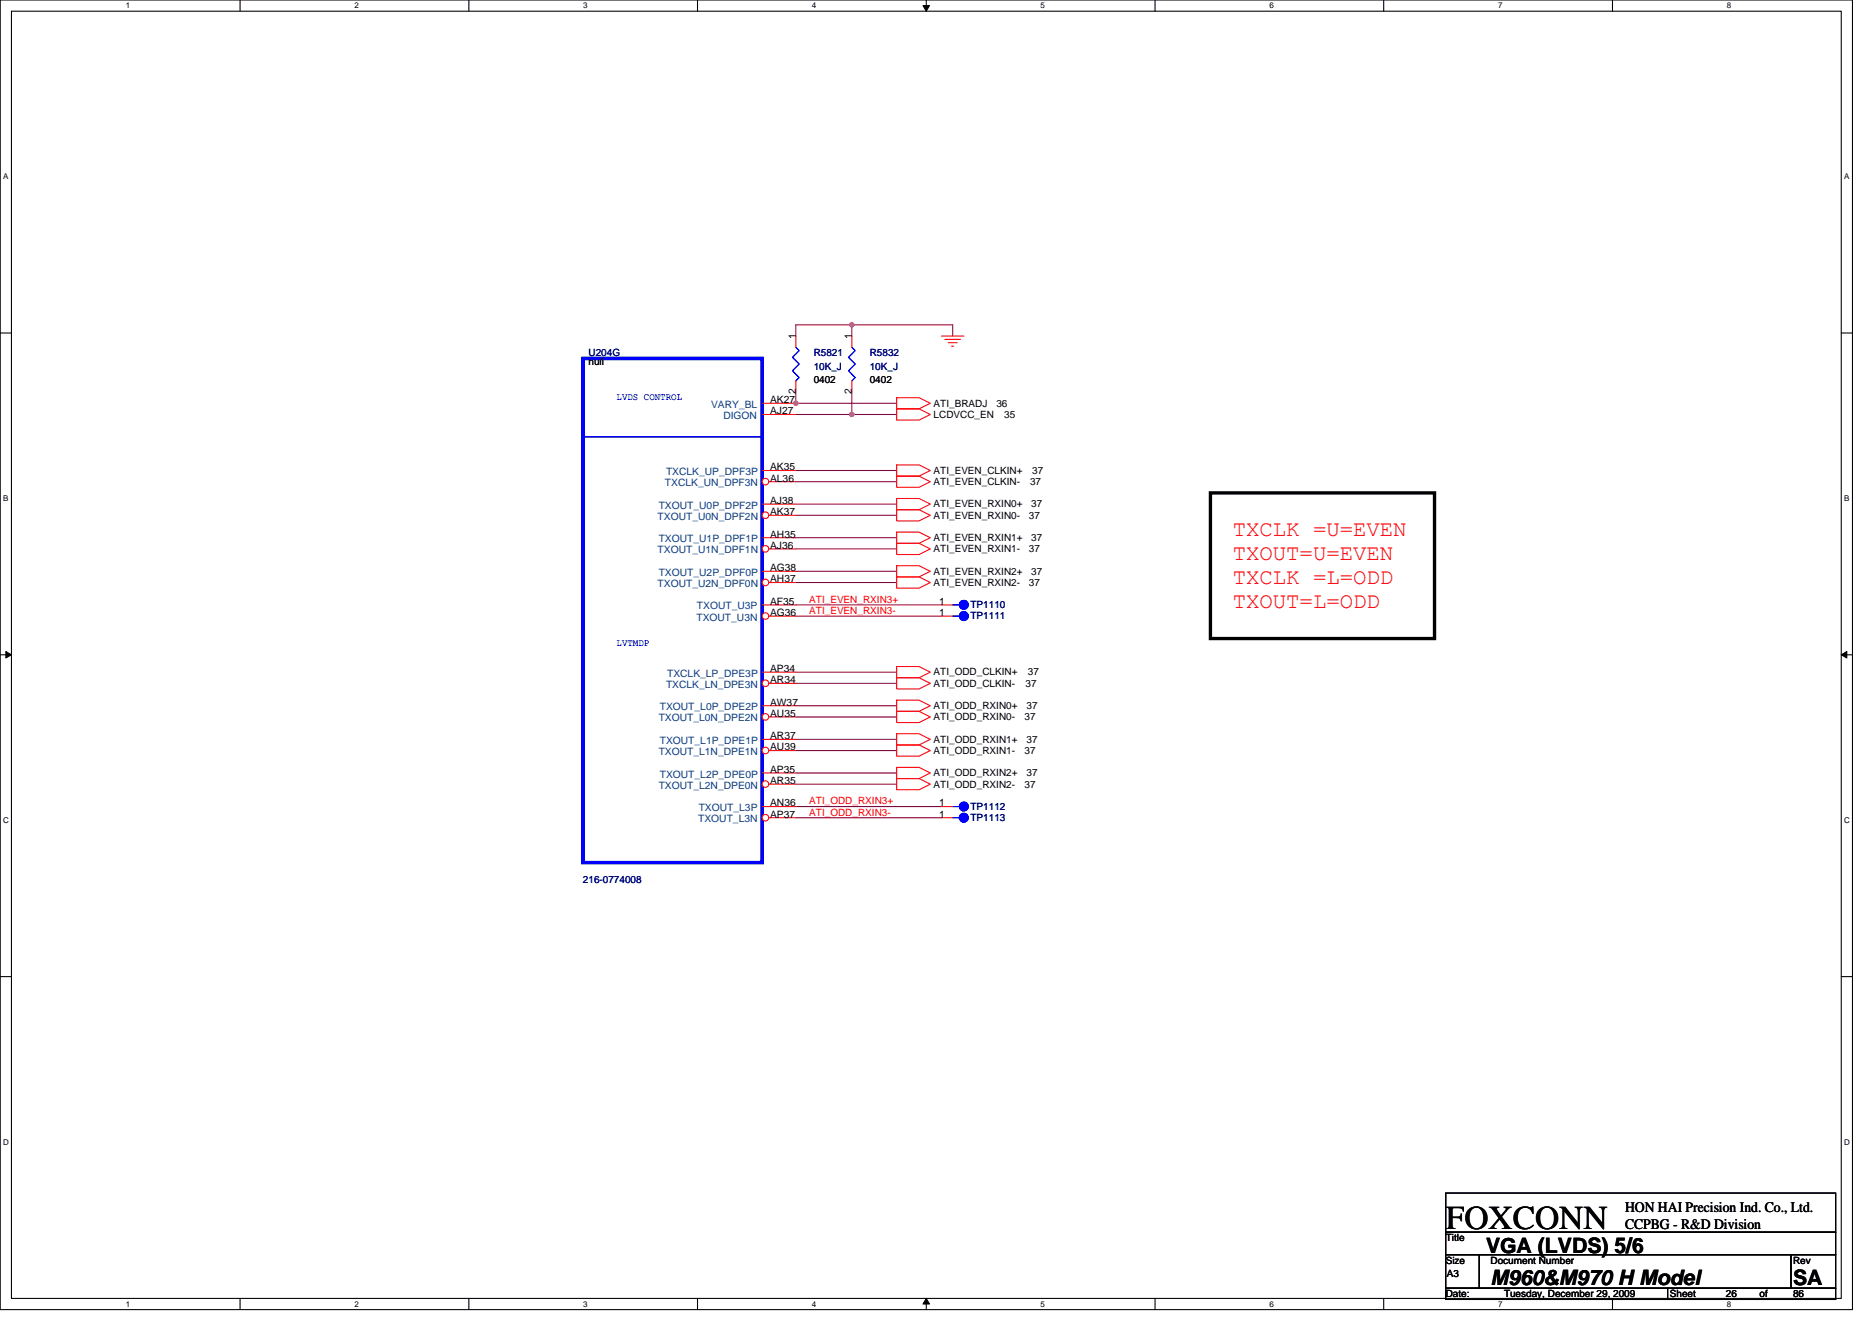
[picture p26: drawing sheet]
<svg xmlns="http://www.w3.org/2000/svg" width="297mm" height="210mm" viewBox="0 0 297 210" stroke-linecap="round" stroke-linejoin="round" font-family="sans-serif">
<defs><g id="words">
<text font-size="5.3" x="229.4" y="195">FOXCONN</text>
<g font-size="3.5" fill="#f00">
<text x="195.6" y="85.1">TXCLK =U=EVEN</text>
<text x="195.6" y="88.9">TXOUT=U=EVEN</text>
<text x="195.6" y="92.6">TXCLK =L=ODD</text>
<text x="195.6" y="96.4">TXOUT=L=ODD</text>
</g>
<g font-size="3.4">
<text x="235.8" y="198.9">VGA (LVDS) 5/6</text>
<text x="236.5" y="204">M960&amp;M970 H Model</text>
<text x="284.5" y="204">SA</text>
</g>
<g font-size="2.3">
<text x="257.8" y="192.3">HON HAI Precision Ind. Co., Ltd.</text>
<text x="257.8" y="195">CCPBG - R&amp;D Division</text>
</g>
<g font-size="1.6">
<text x="126.3" y="53.9" transform="rotate(-90 126.3 53.9)">1</text>
<text x="135.1" y="53.9" transform="rotate(-90 135.1 53.9)">1</text>
<text x="93.4" y="58">null</text>
<text x="122.2" y="64">AK27</text>
<text x="122.2" y="65.8">AJ27</text>
<text x="126.3" y="62.6" transform="rotate(-90 126.3 62.6)">2</text>
<text x="129.1" y="60.8">0402</text>
<text x="135.1" y="62.6" transform="rotate(-90 135.1 62.6)">2</text>
<text x="138" y="60.8">0402</text>
<text x="148.1" y="64.5">ATI_BRADJ</text>
<text x="158.1" y="64.5">36</text>
<text x="148.1" y="66.3">LCDVCC_EN</text>
<text x="159.3" y="66.3">35</text>
<text x="122.2" y="74.7">AK35</text>
<text x="122.2" y="76.4">AL36</text>
<text x="148.1" y="75.2">ATI_EVEN_CLKIN+</text>
<text x="148.1" y="77">ATI_EVEN_CLKIN-</text>
<text x="163.4" y="77">37</text>
<text x="163.8" y="75.2">37</text>
<text x="122.2" y="80">AJ38</text>
<text x="122.2" y="81.8">AK37</text>
<text x="148.1" y="80.5">ATI_EVEN_RXIN0+</text>
<text x="148.1" y="82.3">ATI_EVEN_RXIN0-</text>
<text x="163.3" y="82.3">37</text>
<text x="163.6" y="80.5">37</text>
<text x="122.2" y="85.3">AH35</text>
<text x="122.2" y="87.1">AJ36</text>
<text x="148.1" y="85.9">ATI_EVEN_RXIN1+</text>
<text x="148.1" y="87.7">ATI_EVEN_RXIN1-</text>
<text x="163.3" y="87.7">37</text>
<text x="163.6" y="85.9">37</text>
<text x="122.2" y="90.7">AG38</text>
<text x="122.2" y="92.4">AH37</text>
<text x="122.2" y="96">AF35</text>
<text x="148.1" y="91.2">ATI_EVEN_RXIN2+</text>
<text x="148.1" y="93">ATI_EVEN_RXIN2-</text>
<text x="149" y="96">1</text>
<text x="163.3" y="93">37</text>
<text x="163.6" y="91.2">37</text>
<text x="122.2" y="97.8">AG36</text>
<text x="149" y="97.8">1</text>
<text x="122.2" y="106.7">AP34</text>
<text x="148.1" y="107.2">ATI_ODD_CLKIN+</text>
<text x="163.1" y="107.2">37</text>
<text x="122.2" y="108.4">AR34</text>
<text x="122.2" y="113.8">AU35</text>
<text x="122.2" y="112">AW37</text>
<text x="148.1" y="109">ATI_ODD_CLKIN-</text>
<text x="148.1" y="112.5">ATI_ODD_RXIN0+</text>
<text x="162.7" y="109">37</text>
<text x="162.9" y="112.5">37</text>
<text x="122.2" y="119.1">AU39</text>
<text x="122.2" y="117.3">AR37</text>
<text x="148.1" y="114.3">ATI_ODD_RXIN0-</text>
<text x="148.1" y="117.9">ATI_ODD_RXIN1+</text>
<text x="148.1" y="119.7">ATI_ODD_RXIN1-</text>
<text x="162.6" y="114.3">37</text>
<text x="162.6" y="119.7">37</text>
<text x="162.9" y="117.9">37</text>
<text x="122.2" y="124.4">AR35</text>
<text x="122.2" y="122.7">AP35</text>
<text x="148.1" y="123.2">ATI_ODD_RXIN2+</text>
<text x="148.1" y="125">ATI_ODD_RXIN2-</text>
<text x="162.6" y="125">37</text>
<text x="162.9" y="123.2">37</text>
<text x="122.2" y="129.8">AP37</text>
<text x="122.2" y="128">AN36</text>
<text x="149" y="129.8">1</text>
<text x="149" y="128">1</text>
<text x="229.4" y="197">Title</text>
<text x="229.4" y="200.6">Size</text>
<text x="229.6" y="202.7">A3</text>
<text x="236.5" y="200.6">Document Number</text>
<text x="284.5" y="200.6">Rev</text>
<text x="229.4" y="205.9">Date:</text>
<text x="238.7" y="205.9">Tuesday, December 29, 2009</text>
<text x="265" y="205.9">Sheet</text>
<text x="273.9" y="205.9">26</text>
<text x="279.2" y="205.9">of</text>
<text x="284.5" y="205.9">86</text>
</g>
<g font-size="1.6" fill="#000080">
<text x="93.4" y="56.5">U204G</text>
<text x="129.1" y="56.5">R5821</text>
<text x="129.1" y="58.7">10K_J</text>
<text x="138" y="56.5">R5832</text>
<text x="138" y="58.7">10K_J</text>
<text x="154" y="96.5">TP1110</text>
<text x="154" y="98.3">TP1111</text>
<text x="154" y="130.3">TP1113</text>
<text x="154" y="128.5">TP1112</text>
<text x="92.5" y="140.1">216-0774008</text>
</g>
<g font-size="1.6" fill="#00f">
<text x="97.8" y="63.5">LVDS CONTROL</text>
<text x="97.8" y="102.6">LVTMDP</text>
</g>
<g font-size="1.6" fill="#004080">
<text x="112.8" y="64.7">VARY_BL</text>
<text x="114.8" y="66.5">DIGON</text>
<text x="105.5" y="77.2">TXCLK_UN_DPF3N</text>
<text x="105.7" y="75.4">TXCLK_UP_DPF3P</text>
<text x="104.3" y="82.5">TXOUT_U0N_DPF2N</text>
<text x="104.5" y="80.7">TXOUT_U0P_DPF2P</text>
<text x="104.3" y="87.8">TXOUT_U1N_DPF1N</text>
<text x="104.5" y="86.1">TXOUT_U1P_DPF1P</text>
<text x="104.3" y="93.2">TXOUT_U2N_DPF0N</text>
<text x="104.5" y="91.4">TXOUT_U2P_DPF0P</text>
<text x="110.5" y="98.5">TXOUT_U3N</text>
<text x="110.6" y="96.7">TXOUT_U3P</text>
<text x="105.9" y="107.4">TXCLK_LP_DPE3P</text>
<text x="104.7" y="112.7">TXOUT_L0P_DPE2P</text>
<text x="105.7" y="109.2">TXCLK_LN_DPE3N</text>
<text x="104.5" y="114.5">TXOUT_L0N_DPE2N</text>
<text x="104.5" y="119.8">TXOUT_L1N_DPE1N</text>
<text x="104.7" y="118.1">TXOUT_L1P_DPE1P</text>
<text x="104.5" y="125.2">TXOUT_L2N_DPE0N</text>
<text x="104.7" y="123.4">TXOUT_L2P_DPE0P</text>
<text x="110.8" y="130.5">TXOUT_L3N</text>
<text x="110.9" y="128.7">TXOUT_L3P</text>
</g>
<g font-size="1.6" fill="#f00">
<text x="128.4" y="95.7">ATI_EVEN_RXIN3+</text>
<text x="128.4" y="97.4">ATI_EVEN_RXIN3-</text>
<text x="128.4" y="127.7">ATI_ODD_RXIN3+</text>
<text x="128.4" y="129.4">ATI_ODD_RXIN3-</text>
</g>
<g font-size="1.3">
<text x="20" y="1.3">1</text>
<text x="56.2" y="1.3">2</text>
<text x="92.5" y="1.3">3</text>
<text x="128.8" y="1.3">4</text>
<text x="165.1" y="1.3">5</text>
<text x="201.4" y="1.3">6</text>
<text x="237.7" y="1.3">7</text>
<text x="274" y="1.3">8</text>
<text x=".5" y="28.4">A</text>
<text x="292.6" y="28.4">A</text>
<text x=".5" y="79.5">B</text>
<text x="292.6" y="79.5">B</text>
<text x=".5" y="130.6">C</text>
<text x="292.6" y="130.6">C</text>
<text x=".5" y="181.7">D</text>
<text x="292.6" y="181.7">D</text>
<text x="20" y="207.4">1</text>
<text x="56.2" y="207.4">2</text>
<text x="92.5" y="207.4">3</text>
<text x="128.8" y="207.4">4</text>
<text x="165.1" y="207.4">5</text>
<text x="201.4" y="207.4">6</text>
<text x="237.7" y="207.4">7</text>
<text x="274" y="207.4">8</text>
</g>
</g></defs>
<path d="M0 0h293.9v207.9h-293.9zM1.8 1.8h290.4v204.3h-290.4z" fill="none" stroke="#000" stroke-width=".17"/>
<g fill="#fff">
<path d="M20 .2h.7v1.4h-.7z"/>
<path d="M20 206.3h.7v1.4h-.7z"/>
</g>
<path d="M38.1 0v1.8M38.1 206.1v1.8" fill="none" stroke="#000" stroke-width=".17"/>
<g fill="#fff">
<path d="M56.2 .2h.7v1.4h-.7z"/>
<path d="M56.2 206.3h.7v1.4h-.7z"/>
</g>
<path d="M74.4 0v1.8M74.4 206.1v1.8" fill="none" stroke="#000" stroke-width=".17"/>
<g fill="#fff">
<path d="M92.5 .2h.7v1.4h-.7z"/>
<path d="M92.5 206.3h.7v1.4h-.7z"/>
</g>
<path d="M110.7 0v1.8M110.7 206.1v1.8" fill="none" stroke="#000" stroke-width=".17"/>
<g fill="#fff">
<path d="M128.8 .2h.7v1.4h-.7z"/>
<path d="M128.8 206.3h.7v1.4h-.7z"/>
</g>
<path d="M147 0v1.8M147 206.1v1.8" fill="none" stroke="#000" stroke-width=".17"/>
<path d="M146.4 .9h1.1l-.5 .9zM147 206.1l.5 .9h-1.1z" fill="#000" stroke="#000" stroke-width=".16"/>
<g fill="#fff">
<path d="M165.1 .2h.7v1.4h-.7z"/>
<path d="M165.1 206.3h.7v1.4h-.7z"/>
</g>
<path d="M183.3 0v1.8M183.3 206.1v1.8" fill="none" stroke="#000" stroke-width=".17"/>
<g fill="#fff">
<path d="M201.4 .2h.7v1.4h-.7z"/>
<path d="M201.4 206.3h.7v1.4h-.7z"/>
</g>
<path d="M219.6 0v1.8M219.6 206.1v1.8" fill="none" stroke="#000" stroke-width=".17"/>
<g fill="#fff">
<path d="M237.7 .2h.7v1.4h-.7z"/>
<path d="M237.7 206.3h.7v1.4h-.7z"/>
</g>
<path d="M255.9 0v1.8M255.9 206.1v1.8" fill="none" stroke="#000" stroke-width=".17"/>
<g fill="#fff">
<path d="M274 .2h.7v1.4h-.7z"/>
<path d="M274 206.3h.7v1.4h-.7z"/>
<path d="M.5 27.3h.8v1.4h-.8z"/>
<path d="M292.6 27.3h.9v1.4h-.9z"/>
<path d="M.5 78.4h.8v1.4h-.8z"/>
<path d="M292.6 78.4h.9v1.4h-.9z"/>
</g>
<path d="M0 52.9h1.8M292.2 52.9h1.7" fill="none" stroke="#000" stroke-width=".17"/>
<g fill="#fff">
<path d="M.5 129.5h.9v1.4h-.9z"/>
<path d="M292.6 129.5h.9v1.4h-.9z"/>
</g>
<path d="M0 103.9h1.8M292.2 103.9h1.7" fill="none" stroke="#000" stroke-width=".17"/>
<path d="M.9 103.4l.9 .5-.9 .5zM292.2 103.9l.8-.5v1z" fill="#000" stroke="#000" stroke-width=".16"/>
<g fill="#fff">
<path d="M.5 180.5h.9v1.4h-.9z"/>
<path d="M292.6 180.5h.9v1.4h-.9z"/>
</g>
<path d="M0 155h1.8M292.2 155h1.7M229.4 189.4h61.9v6.2h-61.9zM229.4 195.6h61.9v3.5h-61.9zM229.4 199.1h5.3v5.4h-5.3zM234.7 199.1h49.5v5.4h-49.5zM284.2 199.1h7.1v5.4h-7.1zM229.4 204.5h35.2v1.7h-35.2zM264.6 204.5h26.7v1.7h-26.7z" fill="none" stroke="#000" stroke-width=".17"/>
<g fill="none" stroke="#800040" stroke-width=".17">
<path d="M126.3 53.3v-1.7h8.9v1.7M135.2 51.6h16v1.7M126.3 62.2v1.8h16M126.3 65.8h8.9M126.3 74.7h16M126.3 76.5h16M135.2 65.8h7.1M135.2 62.2v3.6M126.3 90.7h16M126.3 92.5h16M126.3 80h16M126.3 81.8h16"/>
<path d="M126.3 85.3h16M126.3 87.1h16M126.3 96h23.1M126.3 97.8h23.1M126.3 106.7h16M126.3 108.5h16M126.3 112h16M126.3 113.8h16M126.3 117.3h16M126.3 119.1h16M126.3 124.5h16M126.3 122.7h16"/>
<path d="M126.3 128h23.1M126.3 129.8h23.1"/>
</g>
<g fill="#f0f" stroke="#f0f" stroke-width=".17">
<circle cx="135.2" cy="65.8" r=".35"/>
<circle cx="135.2" cy="51.5" r=".35"/>
<circle cx="126.3" cy="64" r=".35"/>
</g>
<g fill="none" stroke="#f00" stroke-width=".17">
<path d="M135.2 53.3v1.8M149.4 53.3h3.5M149.9 53.9h2.5M150.4 54.4h1.5M151 54.9h.3M120.9 65.8h5.4M135.2 60.5v1.7M142.3 64.9h3.5l1.8 .9-1.8 .9h-3.5zM142.3 63.1h3.5l1.8 .9-1.8 .9h-3.5zM142.3 73.8h3.5l1.8 .9-1.8 .9h-3.5zM142.3 75.6h3.5l1.8 .9-1.8 .8h-3.5zM142.3 79.1h3.5l1.8 .9-1.8 .9h-3.5z"/>
<path d="M142.3 89.8h3.5l1.8 .9-1.8 .9h-3.5zM142.3 91.6h3.5l1.8 .9-1.8 .8h-3.5zM142.3 80.9h3.5l1.8 .9-1.8 .9h-3.5zM142.3 84.5h3.5l1.8 .8-1.8 .9h-3.5zM142.3 86.2h3.5l1.8 .9-1.8 .9h-3.5zM142.3 105.8h3.5l1.8 .9-1.8 .9h-3.5zM142.3 107.6h3.5l1.8 .9-1.8 .8h-3.5zM142.3 111.1h3.5l1.8 .9-1.8 .9h-3.5zM142.3 112.9h3.5l1.8 .9-1.8 .9h-3.5zM142.3 116.5h3.5l1.8 .8-1.8 .9h-3.5zM142.3 118.2h3.5l1.8 .9-1.8 .9h-3.5zM142.3 121.8h3.5l1.8 .9-1.8 .9h-3.5z"/>
<path d="M142.3 123.6h3.5l1.8 .9-1.8 .8h-3.5z"/>
</g>
<path d="M192.1 78.2h35.5v23.1h-35.5z" fill="none" stroke="#000" stroke-width=".53"/>
<path d="M135.2 55.1l.5 .5-1.1 1.1 1.1 1.1-1.1 1 1.1 1.1-.5 .6M92.5 69.3h28.4" fill="none" stroke="#00f" stroke-width=".17"/>
<path d="M92.5 56.9h28.4v80h-28.4z" fill="none" stroke="#00f" stroke-width=".53"/>
<circle cx="121.5" cy="108.4" r=".52" fill="#fff" stroke="#f00" stroke-width=".17"/>
<path d="M120.9 106.7h5.4M122 108.5h4.3" fill="none" stroke="#f00" stroke-width=".17"/>
<circle cx="121.5" cy="76.4" r=".52" fill="#fff" stroke="#f00" stroke-width=".17"/>
<path d="M120.9 74.7h5.4M122 76.5h4.3" fill="none" stroke="#f00" stroke-width=".17"/>
<circle cx="121.5" cy="113.8" r=".52" fill="#fff" stroke="#f00" stroke-width=".17"/>
<path d="M120.9 112h5.4M122 113.8h4.3" fill="none" stroke="#f00" stroke-width=".17"/>
<circle cx="121.5" cy="119.1" r=".52" fill="#fff" stroke="#f00" stroke-width=".17"/>
<path d="M120.9 117.3h5.4M122 119.1h4.3" fill="none" stroke="#f00" stroke-width=".17"/>
<circle cx="121.5" cy="124.4" r=".52" fill="#fff" stroke="#f00" stroke-width=".17"/>
<path d="M120.9 122.7h5.4M122 124.5h4.3" fill="none" stroke="#f00" stroke-width=".17"/>
<circle cx="121.5" cy="129.8" r=".52" fill="#fff" stroke="#f00" stroke-width=".17"/>
<path d="M120.9 128h5.4M122 129.8h4.3" fill="none" stroke="#f00" stroke-width=".17"/>
<circle cx="121.5" cy="81.8" r=".52" fill="#fff" stroke="#f00" stroke-width=".17"/>
<path d="M120.9 80h5.4M122 81.8h4.3" fill="none" stroke="#f00" stroke-width=".17"/>
<circle cx="121.5" cy="87.1" r=".52" fill="#fff" stroke="#f00" stroke-width=".17"/>
<path d="M120.9 85.3h5.4M122 87.1h4.3" fill="none" stroke="#f00" stroke-width=".17"/>
<circle cx="121.5" cy="92.4" r=".52" fill="#fff" stroke="#f00" stroke-width=".17"/>
<path d="M120.9 90.7h5.4M122 92.5h4.3" fill="none" stroke="#f00" stroke-width=".17"/>
<circle cx="121.5" cy="97.8" r=".52" fill="#fff" stroke="#f00" stroke-width=".17"/>
<path d="M126.3 53.3v1.8M120.9 64h5.4M126.3 60.5v1.7M120.9 96h5.4M122 97.8h4.3M149.4 97.8h1.8M149.4 96h1.8M149.4 129.8h1.8M149.4 128h1.8" fill="none" stroke="#f00" stroke-width=".17"/>
<g fill="#00f" stroke="#00f" stroke-width=".17">
<circle cx="152.9" cy="96" r=".71"/>
<circle cx="152.9" cy="129.8" r=".71"/>
<circle cx="152.9" cy="128" r=".71"/>
<circle cx="152.9" cy="97.8" r=".71"/>
</g>
<path d="M126.3 55.1l.5 .5-1.1 1.1 1.1 1.1-1.1 1 1.1 1.1-.5 .6M151.2 96h1M151.2 97.8h1M151.2 129.8h1M151.2 128h1" fill="none" stroke="#00f" stroke-width=".17"/>
<g fill="#f0f" stroke="#f0f" stroke-width=".17">
<circle cx="135.2" cy="65.8" r=".35"/>
<circle cx="135.2" cy="51.5" r=".35"/>
<circle cx="126.3" cy="64" r=".35"/>
</g>
<use href="#words"/>
</svg>
